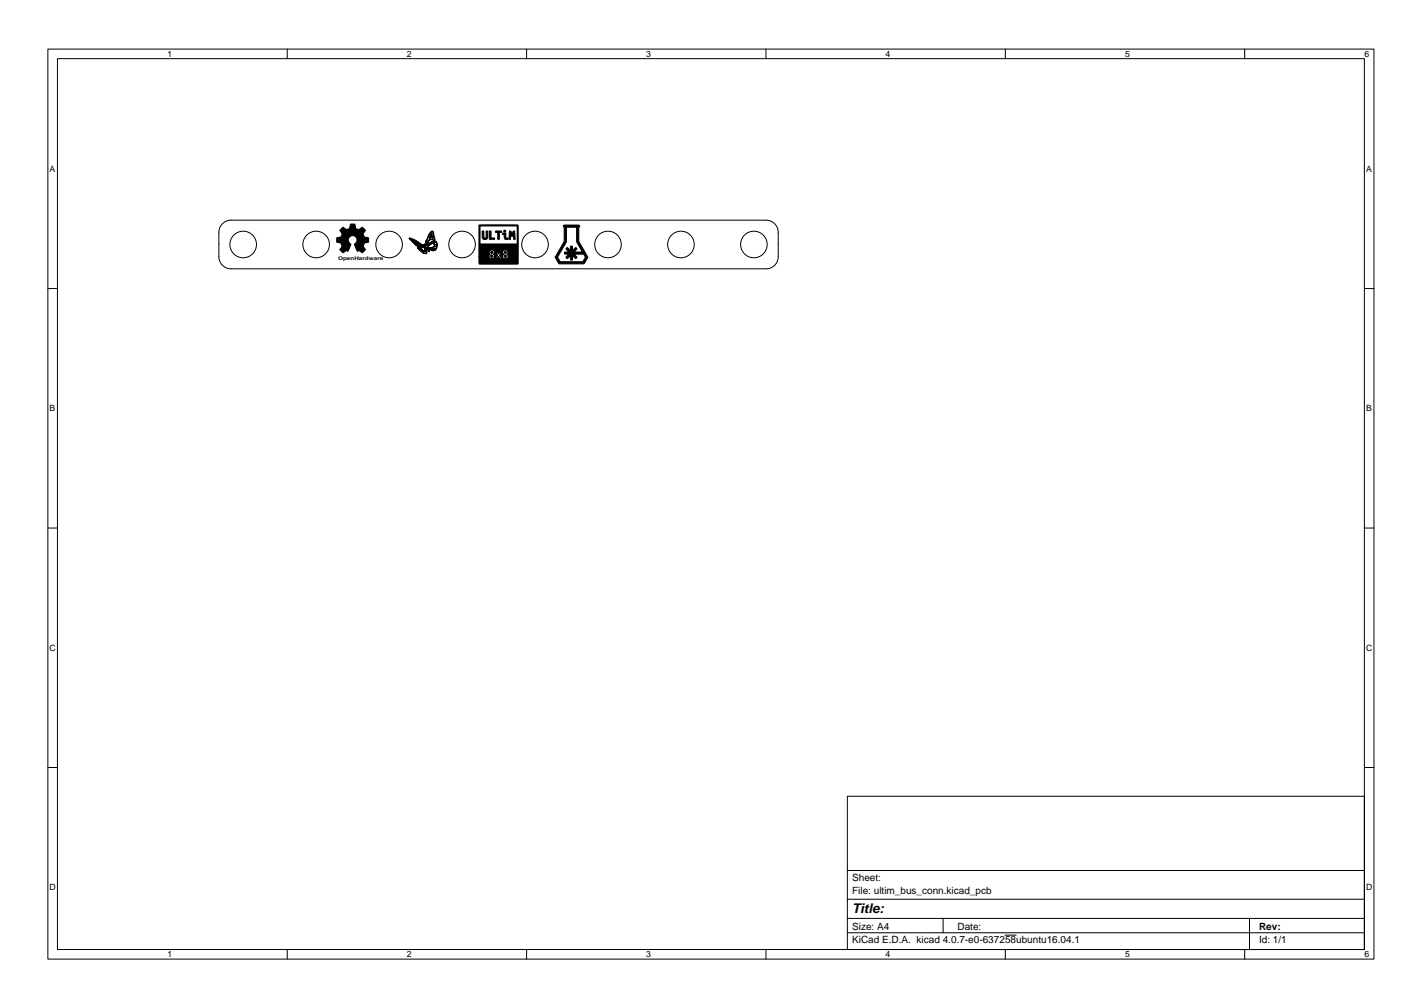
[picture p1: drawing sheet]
<svg xmlns="http://www.w3.org/2000/svg" width="297mm" height="210mm" viewBox="0 0 297 210" stroke-linecap="round" stroke-linejoin="round" font-family="sans-serif">
<defs><g id="words">
<text font-size="2.8" x="178" y="190.6">Title:</text>
<g font-size="2.1">
<text x="178" y="184">Sheet:</text>
<text x="178" y="186.7">File: ultim_bus_conn.kicad_pcb</text>
<text x="178" y="196.9">KiCad E.D.A. kicad 4.0.7-e0-637258ubuntu16.04.1</text>
<text x="178" y="194.1">Size: A4</text>
<text x="200" y="194.1">Date:</text>
<text x="263" y="194.1">Rev:</text>
<text x="263" y="196.9">Id: 1/1</text>
</g>
<g font-size="1.8">
<text x="35" y="11.9">1</text>
<text x="85" y="11.9">2</text>
<text x="135" y="11.9">3</text>
<text x="185" y="11.9">4</text>
<text x="235" y="11.9">5</text>
<text x="285" y="11.9">6</text>
<text x="10.3" y="35.9">A</text>
<text x="285.3" y="35.9">A</text>
<text x="10.3" y="85.9">B</text>
<text x="285.3" y="85.9">B</text>
<text x="10.3" y="135.9">C</text>
<text x="285.3" y="135.9">C</text>
<text x="10.3" y="185.9">D</text>
<text x="285.3" y="185.9">D</text>
<text x="35" y="199.9">1</text>
<text x="85" y="199.9">2</text>
<text x="135" y="199.9">3</text>
<text x="185" y="199.9">4</text>
<text x="235" y="199.9">5</text>
<text x="285" y="199.9">6</text>
</g>
<text font-size="1.1" x="70.6" y="54.4">OpenHardware</text>
</g></defs>
<g fill="none" stroke="#000" stroke-width=".21">
<path d="M10 10.2h277v190.1h-277zM12 12.2h273v186.1h-273zM60 10.2v2M110 10.2v2M160 10.2v2M210 10.2v2M260 10.2v2M46.5 46.7l.9-.6 .9-.1h111.7a2.54 2.54 0 0 1 2.6 2.5v5.1a2.54 2.54 0 0 1-2.6 2.5h-111.7a2.54 2.54 0 0 1-2.6-2.5v-5.3l.3-.9zM10 60.2h2M285 60.2h2M10 110.2h2M285 110.2h2"/>
<path d="M10 160.2h2M177 166.3h108v32h-108zM285 160.2h2M60 198.3v2M110 198.3v2M160 198.3v2M177 194.8h108M177 191.8h108M177 187.8h108M177 181.8h108M197 191.8v3M209.9 195.3h2.4"/>
<path d="M210 198.3v2M260 198.3v2M261 191.8v6.5"/>
<circle cx="50.8" cy="51" r="2.77"/>
<circle cx="66" cy="51" r="2.77"/>
<circle cx="81.3" cy="51" r="2.77"/>
<circle cx="96.5" cy="51" r="2.77"/>
<circle cx="111.8" cy="51" r="2.77"/>
<circle cx="127" cy="51" r="2.77"/>
<circle cx="142.2" cy="51" r="2.77"/>
<circle cx="157.5" cy="51" r="2.77"/>
</g>
<g fill="#000" stroke="#000" stroke-width=".21">
<path d="M71.2 47.8l.4-.4 .8 .6 .3-.2a1.08 1.08 0 0 0 .5-1h.6a.33 .33 0 0 1 .4 0 .33 .33 0 0 1 0 .4 .72 .72 0 0 0 .6 .7 .72 .72 0 0 0 .8-.4l.3 .1 .4 .5v.1a.82 .82 0 0 0-.3 1 .82 .82 0 0 0 1 .5v.9h-.3a.54 .54 0 0 0-.7 .5l-.1 .3 .2 .4a.36 .36 0 0 1 .2 .3 .36 .36 0 0 1-.3 .4l-.2 .2a.4 .4 0 0 1-.6-.2l-.2-.2-.4 .2-.6-1.5a.94 .94 0 0 0 .4-1.4 .94 .94 0 0 0-1.5 0 .94 .94 0 0 0 .4 1.4l-.6 1.5-.1-.1a.34 .34 0 0 0-.6 .1 .36 .36 0 0 1-.4 .3 .36 .36 0 0 1-.3-.3l-.3-.4a.85 .85 0 0 0 .3-1.1 .85 .85 0 0 0-1-.4v-.9a.99 .99 0 0 0 1.2-.8l-.3-.6a.26 .26 0 0 1-.2-.2 .26 .26 0 0 1 .2-.3zM87.2 51.5l1.5 .1 .1 .2a.69 .69 0 0 1 .4 .9 .54 .54 0 0 1-1 0h.2a.3 .3 0 0 0 .4 .2 .3 .3 0 0 0 .2-.4l-.3-.2-.3 .4h-.2l-.5-.4 .7 .4 .1-.3h.1l-.6-.2a.45 .45 0 0 1-.7-.3h.2a.51 .51 0 0 0 .7 .3l-.7-.3 .4-.1-.6 .1-.1-.2 .2 .1a.83 .83 0 0 1 .9 .4l.3 .1h.2h-.1l.1-.1 .2 .3v-.3l-.3-.1h.3a1.23 1.23 0 0 0-1.2-.4h-.6zM85.5 49.7l1.2 .4 2 1.2 .3-.8-.1-.2 .2 .2 .4-1.3a1.21 1.21 0 0 1 .9-.9l.3 1.1a.75 .75 0 0 1 .1 .8 .75 .75 0 0 1-.7 .4l-1.2 .7 .9-1.2h-.1l.1-.5h.6h-.6l.3-.8h.1h-.1l.1-.1-.2 .5h.3h-.2a.19 .19 0 0 0-.2 .3 .19 .19 0 0 0 .3 .1l.2-.1-.1 .1a.27 .27 0 0 0-.4 0 .27 .27 0 0 0 0 .4l.6-.1-.2 .1a.86 .86 0 0 0-1 .9l-.1 .2 1.5-1-.3-1.7a1.1 1.1 0 0 0-.9 1.1l-.4 1.6h-.1l.1-.5-.1 .1a.51 .51 0 0 0 0 .9l.7 .7v.2l-.7-.6a.81 .81 0 0 0-1.1-.4 1.66 1.66 0 0 1-1.7-.9l-.7-.8 .6 .5a1.88 1.88 0 0 0 1.9 1.1h.3l-.7-.3h-.7l.7-.1h-.7h.6l-.4-.2-.4-.1h.4h-.5h.4l-.4-.3h-.3h.4h-.4h.2l-.4-.3 2.5 1.3-.1-.2-.5-.1-1.3-.8-1.2-.5zM89.3 51.3l1.3-.8a.53 .53 0 0 1 .6 0 .53 .53 0 0 1 .1 .7v.5a1.03 1.03 0 0 1-1.9 .2l-.2-.2 .9 .4 .5 .1-.9-.5h.1a.91 .91 0 0 0 1.2 .3v-.1l-.6-.2h-.7l.9 .1a.3 .3 0 0 0 .4 .1 .3 .3 0 0 0 .1-.4l-1.4 .2 .7-.1 .3-.2a.31 .31 0 0 0 .4 .1 .31 .31 0 0 0 .1-.5l-.5 .4 .1-.3-.2-.2h.1a.25 .25 0 0 0 .3 .2 .25 .25 0 0 0 .2-.3 .25 .25 0 0 0-.3-.2l-.3 .3 .4-.4a1.78 1.78 0 0 0-1.3 .7l-.5 .5zM100.7 48.2h.4v.9a.35 .35 0 0 0 0 .4 .35 .35 0 0 0 .4 .1l.1-1.4h.3v.7a.75 .75 0 0 1-.1 .8 .75 .75 0 0 1-.7 .3l-.4-.4zM102.2 48.2h.4v1.5h.7v.3h-1.1zM100.1 47h7.8a.27 .27 0 0 1 .3 0 .27 .27 0 0 1 0 .4v7.7h-7.7a.29 .29 0 0 1-.4 0 .29 .29 0 0 1 0-.3l-.1-1.2h2.1a.62 .62 0 0 0 .9 .4h.5a.4 .4 0 0 0 .6-.4h.1a.38 .38 0 0 0 .6 .3l-.3-.4h.5a.58 .58 0 0 0 .8 .5 .58 .58 0 0 0 .1-1 .51 .51 0 0 0 0-.7 .51 .51 0 0 0-.8 .1 .51 .51 0 0 0 .1 .7l-.2 .4h-.5l-.2-.2 .5-.6h-.4l-.2 .4-.3-.4h-.4l.4 .6-.4 .7h-.5a.48 .48 0 0 0 .3-.5 .48 .48 0 0 0-.3-.4 .51 .51 0 0 0 .1-.7 .51 .51 0 0 0-.8 0 .51 .51 0 0 0 .1 .7l-.3 .5h-2.1l.1-6.4h.2v3.7h7.7v-3.7h-7.9zM103.5 48.2h1.3v.3h-.5v1.5h-.3v-1.5h-.5zM104.9 48.7h.8v.4a.36 .36 0 0 0-.1 .5 .36 .36 0 0 0 .5 .1 .37 .37 0 0 1-.2 .4 .37 .37 0 0 1-.5-.2l-.1-1h-.4zM106.4 48.2h.3l.3 .8 .2-.8 .3 .1 .1 1.7h-.3v-1.3l-.2 .7h-.3l-.2-.7v1.3h-.3zM117.7 47.1l1.6-.1a2.64 2.64 0 0 1 1.8 .2l-.2 .3v2.9l1.5 2.7a.75 .75 0 0 1 0 1.3l-.4 .7h-5.2l-.8-1.4h.5l.5 1h4.7l.6-1-.4-.6h-2l.3 .3a.29 .29 0 0 1 .3 .2 .29 .29 0 0 1-.2 .3 .29 .29 0 0 1-.4-.2l-.3-.3v.5a.26 .26 0 0 1-.1 .4 .26 .26 0 0 1-.3-.1l-.1-.8-.3 .3a.31 .31 0 0 1-.3 .3 .31 .31 0 0 1-.3-.3l.6-.6h-.5a.27 .27 0 0 1-.4-.3 .27 .27 0 0 1 .5-.2h.4l-.4-.4a.25 .25 0 0 1-.1-.4 .25 .25 0 0 1 .4 .1l.4 .4v-.4a.32 .32 0 0 1 0-.4 .32 .32 0 0 1 .5-.1v.9l.4-.4a.26 .26 0 0 1 .4-.1 .26 .26 0 0 1-.1 .4l-.4 .4h1.8l-.7-1.1a2.71 2.71 0 0 1-.6-2.5v-1.6h-2.1v3.1l-1.8 3.2h-.5l1.4-2.4a3.4 3.4 0 0 0 .5-2.4z"/>
<circle cx="102.7" cy="53.5" r=".25"/>
<circle cx="102.7" cy="52.7" r=".22"/>
<circle cx="105.4" cy="48.3" r=".22"/>
<circle cx="105.6" cy="53.5" r=".27"/>
<circle cx="105.6" cy="52.7" r=".23"/>
</g>
<use href="#words"/>
</svg>
